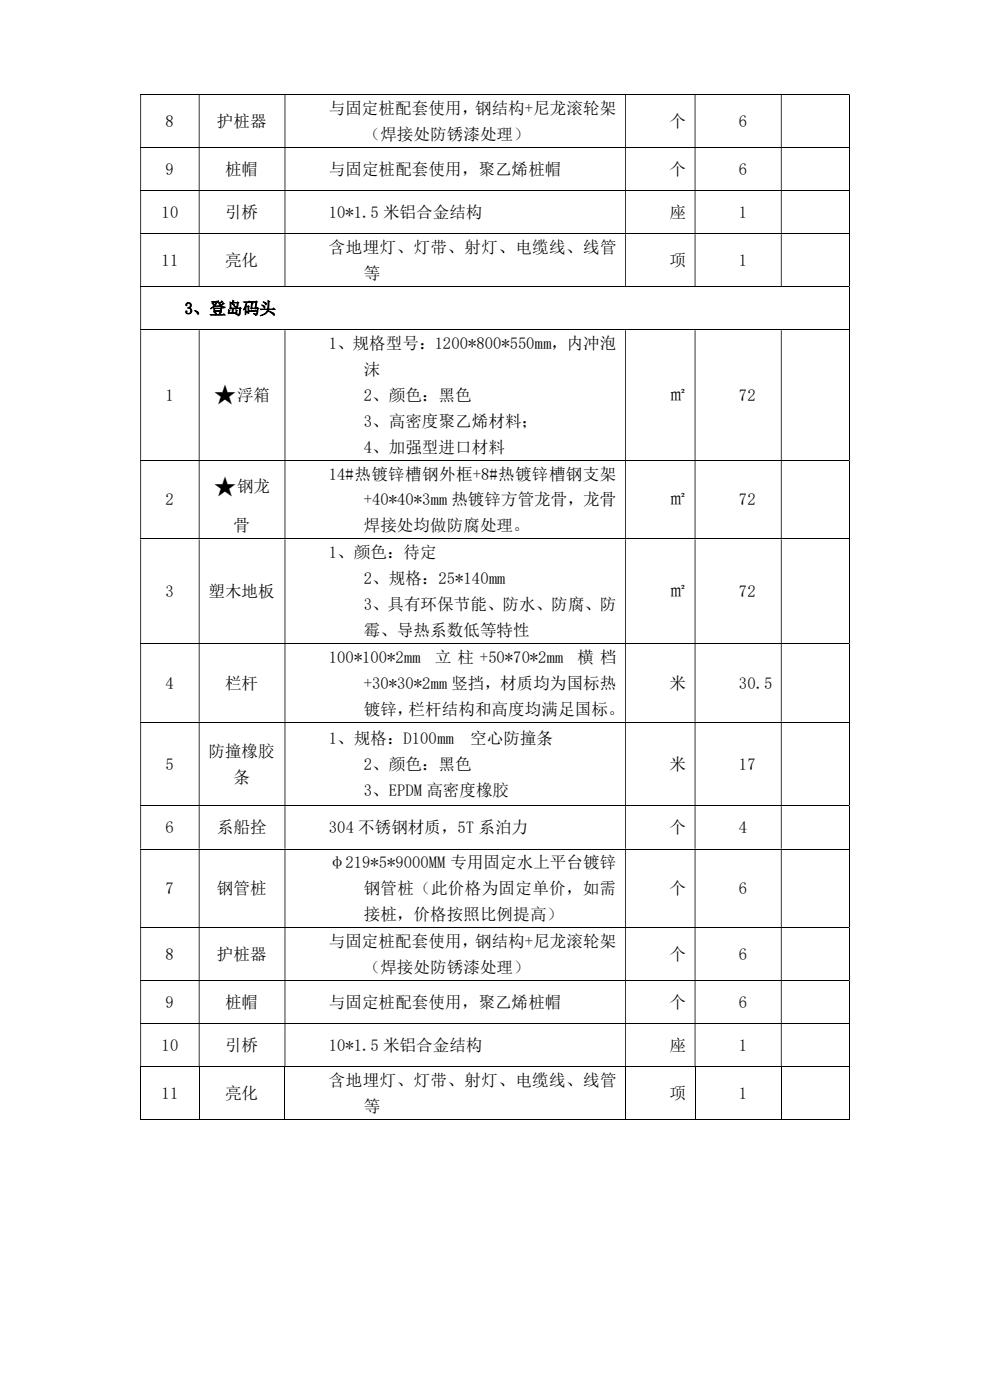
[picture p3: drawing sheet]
<svg xmlns="http://www.w3.org/2000/svg" width="210mm" height="297mm" viewBox="0 0 210 297" stroke-linecap="round" stroke-linejoin="round" font-family="sans-serif">
<defs><g id="words">
<g font-size="5">
<text x="45.3" y="85.6">★</text>
<text x="45.3" y="105">★</text>
</g>
<g font-size="3.5">
<text x="35.1" y="26.9">8</text>
<text x="46" y="26.9">护桩器</text>
<text x="69.8" y="24.2">与固定桩配套使用，钢结构+尼龙滚轮架</text>
<text x="77.2" y="29.7">（焊接处防锈漆处理）</text>
<text x="142" y="26.9">个</text>
<text x="156.8" y="26.9">6</text>
<text x="35.1" y="37.1">9</text>
<text x="47.8" y="37.1">桩帽</text>
<text x="69.8" y="37.1">与固定桩配套使用，聚乙烯桩帽</text>
<text x="142" y="37.1">个</text>
<text x="156.8" y="37.1">6</text>
<text x="34.3" y="46.3">10</text>
<text x="47.7" y="46.3">引桥</text>
<text x="69.8" y="46.3">10*1.5 米铝合金结构</text>
<text x="142" y="46.3">座</text>
<text x="156.8" y="46.3">1</text>
<text x="69.8" y="53.7">含地埋灯、灯带、射灯、电缆线、线管</text>
<text x="34.3" y="56.4">11</text>
<text x="47.7" y="56.4">亮化</text>
<text x="77.2" y="59.2">等</text>
<text x="142" y="56.4">项</text>
<text x="156.8" y="56.4">1</text>
<text x="39.2" y="66.6">3、登岛码头</text>
<text x="69.8" y="74">1、规格型号：1200*800*550mm，内冲泡</text>
<text x="77.2" y="79.5">沫</text>
<text x="35.1" y="85">1</text>
<text x="50.3" y="85">浮箱</text>
<text x="77.2" y="85">2、颜色：黑色</text>
<text x="142" y="85">㎡</text>
<text x="156.8" y="85">72</text>
<text x="77.2" y="90.6">3、高密度聚乙烯材料；</text>
<text x="69.8" y="101.7">14#热镀锌槽钢外框+8#热镀锌槽钢支架</text>
<text x="77.2" y="96.1">4、加强型进口材料</text>
<text x="35.1" y="107.2">2</text>
<text x="50.3" y="104.5">钢龙</text>
<text x="77.2" y="107.2">+40*40*3mm 热镀锌方管龙骨，龙骨</text>
<text x="142" y="107.2">㎡</text>
<text x="156.8" y="107.2">72</text>
<text x="49.5" y="112.7">骨</text>
<text x="77.2" y="112.7">焊接处均做防腐处理。</text>
<text x="69.8" y="118.4">1、颜色：待定</text>
<text x="77.2" y="123.9">2、规格：25*140mm</text>
<text x="35.1" y="126.7">3</text>
<text x="44.2" y="126.7">塑木地板</text>
<text x="77.2" y="129.4">3、具有环保节能、防水、防腐、防</text>
<text x="142" y="126.7">㎡</text>
<text x="156.8" y="126.7">72</text>
<text x="77.2" y="134.9">霉、导热系数低等特性</text>
<text x="69.8" y="140.6">100*100*2mm</text>
<text x="92.3" y="140.6">立 柱 +50*70*2mm</text>
<text x="122.5" y="140.6">横 档</text>
<text x="35.1" y="146.1">4</text>
<text x="47.8" y="146.1">栏杆</text>
<text x="77.2" y="146.1">+30*30*2mm 竖挡，材质均为国标热</text>
<text x="142" y="146.1">米</text>
<text x="156.8" y="146.1">30.5</text>
<text x="77.2" y="151.6">镀锌，栏杆结构和高度均满足国标。</text>
<text x="44.2" y="160.6">防撞橡胶</text>
<text x="69.8" y="157.8">1、规格：D100mm</text>
<text x="99.8" y="157.8">空心防撞条</text>
<text x="35.1" y="163.3">5</text>
<text x="49.5" y="166.1">条</text>
<text x="77.2" y="163.3">2、颜色：黑色</text>
<text x="142" y="163.3">米</text>
<text x="156.8" y="163.3">17</text>
<text x="77.2" y="168.8">3、EPDM 高密度橡胶</text>
<text x="35.1" y="176.8">6</text>
<text x="46" y="176.8">系船拴</text>
<text x="69.8" y="176.8">304 不锈钢材质，5T 系泊力</text>
<text x="142" y="176.8">个</text>
<text x="156.8" y="176.8">4</text>
<text x="69.8" y="184.2">φ219*5*9000MM 专用固定水上平台镀锌</text>
<text x="35.1" y="189.7">7</text>
<text x="46" y="189.7">钢管桩</text>
<text x="77.2" y="189.7">钢管桩（此价格为固定单价，如需</text>
<text x="142" y="189.7">个</text>
<text x="156.8" y="189.7">6</text>
<text x="77.2" y="195.2">接桩，价格按照比例提高）</text>
<text x="35.1" y="203.6">8</text>
<text x="46" y="203.6">护桩器</text>
<text x="69.8" y="200.9">与固定桩配套使用，钢结构+尼龙滚轮架</text>
<text x="142" y="203.6">个</text>
<text x="156.8" y="203.6">6</text>
<text x="77.2" y="206.4">（焊接处防锈漆处理）</text>
<text x="35.1" y="213.8">9</text>
<text x="47.8" y="213.8">桩帽</text>
<text x="69.8" y="213.8">与固定桩配套使用，聚乙烯桩帽</text>
<text x="142" y="213.8">个</text>
<text x="156.8" y="213.8">6</text>
<text x="34.3" y="223">10</text>
<text x="47.7" y="223">引桥</text>
<text x="69.8" y="223">10*1.5 米铝合金结构</text>
<text x="142" y="223">座</text>
<text x="156.8" y="223">1</text>
<text x="34.3" y="233.2">11</text>
<text x="47.7" y="233.2">亮化</text>
<text x="69.8" y="230.4">含地埋灯、灯带、射灯、电缆线、线管</text>
<text x="142" y="233.2">项</text>
<text x="156.8" y="233.2">1</text>
<text x="77.2" y="235.9">等</text>
</g>
</g></defs>
<g fill="none" stroke="#000" stroke-width=".21">
<path d="M29.8 20.1h150.3M29.8 31.3h150.3M180.2 20.2v11M180.2 31.4v8.9M29.8 40.4h150.3M29.8 49.6h150.3M180.2 40.5v9M180.2 49.7v11M29.8 60.8h150.3M29.8 70h150.3M180.2 60.9v9M180.2 70.1v27.5"/>
<path d="M29.8 97.7h150.3M180.2 97.7v16.6M29.8 114.3h150.3M180.2 114.4v22M29.8 136.5h150.3M180.2 136.6v16.5M29.8 153.2h150.3M180.2 153.3v17.6M29.8 170.9h150.3M180.2 171v9M29.8 180.1h150.3M29.8 196.8h150.3"/>
<path d="M180.2 180.2v16.5M180.2 196.9v11M29.8 208h150.3M29.8 217.2h150.3M180.2 208.1v9M180.2 217.3v9M29.8 226.4h150.3M29.8 237.5h12.4M29.8 226.4v11.2M42.2 226.4v11.2M42.3 237.5h18.1M60.5 226.4v11.2"/>
<path d="M60.5 237.5h72.1M132.7 226.4v11.2M132.8 237.5h14.6M147.4 226.4v11.2M147.5 237.5h18.2M165.7 226.4v11.2M165.8 237.5h14.3M180.2 226.4v11.2"/>
</g>
<g fill="#000">
<path d="M180.1 20h.2v.2h-.2zM29.8 20.2h.1v11h-.1zM42.2 20.2h.1v11h-.1zM60.4 20.2h.1v11h-.1zM132.6 20.2h.2v11h-.2zM147.4 20.2h.1v11h-.1zM165.7 20.2h.1v11h-.1z" fill-rule="evenodd"/>
<path d="M180.1 31.2h.2v.2h-.2zM29.8 31.4h.1v8.9h-.1zM42.2 31.4h.1v8.9h-.1zM60.4 31.4h.1v8.9h-.1zM132.6 31.4h.2v8.9h-.2zM147.4 31.4h.1v8.9h-.1zM165.7 31.4h.1v8.9h-.1z" fill-rule="evenodd"/>
<path d="M180.1 40.3h.2v.2h-.2zM29.8 40.5h.1v9h-.1zM42.2 40.5h.1v9h-.1zM60.4 40.5h.1v9h-.1zM132.6 40.5h.2v9h-.2zM147.4 40.5h.1v9h-.1zM165.7 40.5h.1v9h-.1z" fill-rule="evenodd"/>
<path d="M180.1 49.5h.2v.2h-.2zM29.8 49.7h.1v11h-.1zM42.2 49.7h.1v11h-.1zM60.4 49.7h.1v11h-.1zM132.6 49.7h.2v11h-.2zM147.4 49.7h.1v11h-.1zM165.7 49.7h.1v11h-.1z" fill-rule="evenodd"/>
<path d="M180.1 60.7h.2v.2h-.2zM29.8 60.9h.1v9h-.1z" fill-rule="evenodd"/>
<path d="M180.1 69.9h.2v.2h-.2zM29.8 70.1h.1v27.5h-.1zM42.2 70.1h.1v27.5h-.1zM60.4 70.1h.1v27.5h-.1zM132.6 70.1h.2v27.5h-.2zM147.4 70.1h.1v27.5h-.1zM165.7 70.1h.1v27.5h-.1z" fill-rule="evenodd"/>
<path d="M180.1 97.6h.2v.1h-.2zM29.8 97.7h.1v16.6h-.1zM42.2 97.7h.1v16.6h-.1zM60.4 97.7h.1v16.6h-.1zM132.6 97.7h.2v16.6h-.2zM147.4 97.7h.1v16.6h-.1zM165.7 97.7h.1v16.6h-.1z" fill-rule="evenodd"/>
<path d="M180.1 114.3h.2v.1h-.2zM29.8 114.4h.1v22h-.1zM42.2 114.4h.1v22h-.1zM60.4 114.4h.1v22h-.1zM132.6 114.4h.2v22h-.2zM147.4 114.4h.1v22h-.1zM165.7 114.4h.1v22h-.1z" fill-rule="evenodd"/>
<path d="M180.1 136.4h.2v.2h-.2zM29.8 136.6h.1v16.5h-.1zM42.2 136.6h.1v16.5h-.1zM60.4 136.6h.1v16.5h-.1zM132.6 136.6h.2v16.5h-.2zM147.4 136.6h.1v16.5h-.1zM165.7 136.6h.1v16.5h-.1z" fill-rule="evenodd"/>
<path d="M180.1 153.1h.2v.2h-.2zM29.8 153.3h.1v17.6h-.1zM42.2 153.3h.1v17.6h-.1zM60.4 153.3h.1v17.6h-.1zM132.6 153.3h.2v17.6h-.2zM147.4 153.3h.1v17.6h-.1zM165.7 153.3h.1v17.6h-.1z" fill-rule="evenodd"/>
<path d="M180.1 170.9h.2v.1h-.2zM29.8 171h.1v9h-.1zM42.2 171h.1v9h-.1zM60.4 171h.1v9h-.1zM132.6 171h.2v9h-.2zM147.4 171h.1v9h-.1zM165.7 171h.1v9h-.1z" fill-rule="evenodd"/>
<path d="M180.1 180h.2v.2h-.2zM29.8 180.2h.1v16.5h-.1zM42.2 180.2h.1v16.5h-.1zM60.4 180.2h.1v16.5h-.1zM132.6 180.2h.2v16.5h-.2zM147.4 180.2h.1v16.5h-.1zM165.7 180.2h.1v16.5h-.1z" fill-rule="evenodd"/>
<path d="M180.1 196.7h.2v.2h-.2zM29.8 196.9h.1v11h-.1zM42.2 196.9h.1v11h-.1zM60.4 196.9h.1v11h-.1zM132.6 196.9h.2v11h-.2zM147.4 196.9h.1v11h-.1zM165.7 196.9h.1v11h-.1z" fill-rule="evenodd"/>
<path d="M180.1 207.9h.2v.2h-.2zM29.8 208.1h.1v9h-.1zM42.2 208.1h.1v9h-.1zM60.4 208.1h.1v9h-.1zM132.6 208.1h.2v9h-.2zM147.4 208.1h.1v9h-.1zM165.7 208.1h.1v9h-.1z" fill-rule="evenodd"/>
<path d="M180.1 217.1h.2v.2h-.2zM29.8 217.3h.1v9h-.1zM42.2 217.3h.1v9h-.1zM60.4 217.3h.1v9h-.1zM132.6 217.3h.2v9h-.2zM147.4 217.3h.1v9h-.1zM165.7 217.3h.1v9h-.1z" fill-rule="evenodd"/>
</g>
<path d="M180.1 226.3h.2v.1h-.2zM180.1 237.4h.2v.2h-.2z" fill="#000"/>
<use href="#words"/>
</svg>
